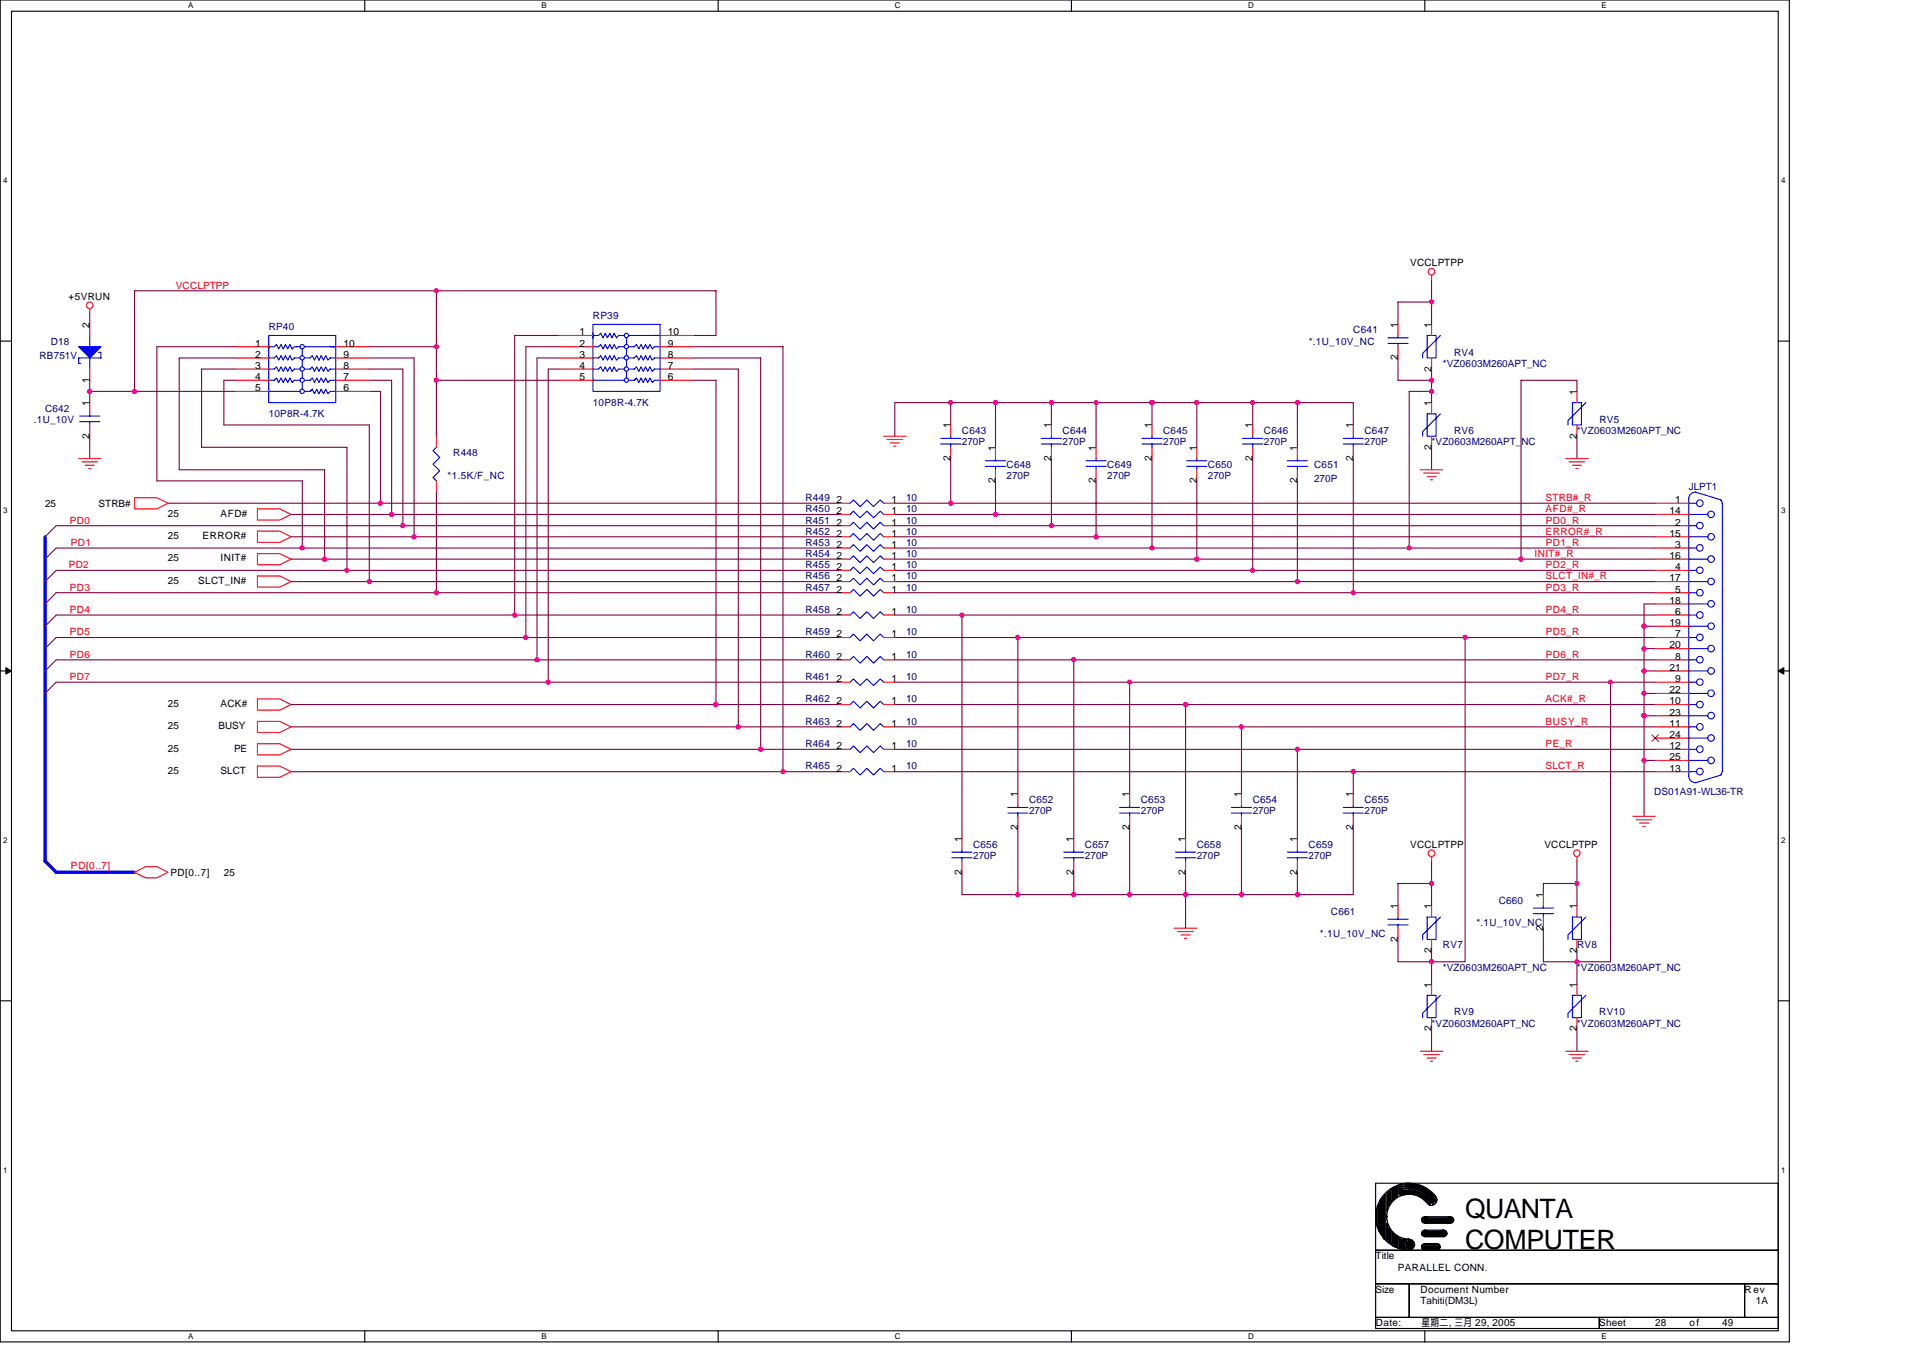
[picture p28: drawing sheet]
<svg xmlns="http://www.w3.org/2000/svg" width="297mm" height="210mm" viewBox="0 0 297 210" stroke-linecap="round" stroke-linejoin="round" font-family="sans-serif">
<defs><g id="words">
<g font-size="4.1">
<text x="226.3" y="188.2">QUANTA</text>
<text x="226.3" y="192.9">COMPUTER</text>
</g>
<g font-size="1.5">
<text x="217.8" y="41.1">VCCLPTPP</text>
<text x="10.6" y="46.3">+5VRUN</text>
<text x="13.8" y="50.6" transform="rotate(-90 13.8 50.6)">2</text>
<text x="39.4" y="53.5">1</text>
<text x="53.1" y="53.5">10</text>
<text x="89.5" y="51.8">1</text>
<text x="89.5" y="53.5">2</text>
<text x="103.2" y="51.8">10</text>
<text x="103.2" y="53.5">9</text>
<text x="215.9" y="50.6" transform="rotate(-90 215.9 50.6)">1</text>
<text x="221.1" y="50.6" transform="rotate(-90 221.1 50.6)">1</text>
<text x="13.8" y="59.1" transform="rotate(-90 13.8 59.1)">1</text>
<text x="39.4" y="55.3">2</text>
<text x="39.4" y="57">3</text>
<text x="39.4" y="58.7">4</text>
<text x="53.1" y="55.3">9</text>
<text x="53.1" y="57">8</text>
<text x="53.1" y="58.7">7</text>
<text x="89.5" y="55.3">3</text>
<text x="89.5" y="57">4</text>
<text x="89.5" y="58.7">5</text>
<text x="103.2" y="55.3">8</text>
<text x="103.2" y="57">7</text>
<text x="103.2" y="58.7">6</text>
<text x="215.9" y="55.6" transform="rotate(-90 215.9 55.6)">2</text>
<text x="221.1" y="57.4" transform="rotate(-90 221.1 57.4)">2</text>
<text x="13.8" y="62.7" transform="rotate(-90 13.8 62.7)">1</text>
<text x="39.4" y="60.4">5</text>
<text x="53.1" y="60.4">6</text>
<text x="221.1" y="62.7" transform="rotate(-90 221.1 62.7)">1</text>
<text x="243.6" y="61" transform="rotate(-90 243.6 61)">1</text>
<text x="13.8" y="67.7" transform="rotate(-90 13.8 67.7)">2</text>
<text x="146.8" y="71.2" transform="rotate(-90 146.8 71.2)">2</text>
<text x="146.8" y="66.2" transform="rotate(-90 146.8 66.2)">1</text>
<text x="153.8" y="69.6" transform="rotate(-90 153.8 69.6)">1</text>
<text x="162.4" y="71.2" transform="rotate(-90 162.4 71.2)">2</text>
<text x="162.4" y="66.2" transform="rotate(-90 162.4 66.2)">1</text>
<text x="169.3" y="69.6" transform="rotate(-90 169.3 69.6)">1</text>
<text x="177.9" y="71.2" transform="rotate(-90 177.9 71.2)">2</text>
<text x="177.9" y="66.2" transform="rotate(-90 177.9 66.2)">1</text>
<text x="184.8" y="69.6" transform="rotate(-90 184.8 69.6)">1</text>
<text x="193.5" y="71.2" transform="rotate(-90 193.5 71.2)">2</text>
<text x="193.5" y="66.2" transform="rotate(-90 193.5 66.2)">1</text>
<text x="200.4" y="69.6" transform="rotate(-90 200.4 69.6)">1</text>
<text x="209" y="71.2" transform="rotate(-90 209 71.2)">2</text>
<text x="209" y="66.2" transform="rotate(-90 209 66.2)">1</text>
<text x="221.1" y="69.5" transform="rotate(-90 221.1 69.5)">2</text>
<text x="243.6" y="67.7" transform="rotate(-90 243.6 67.7)">2</text>
<text x="129.2" y="77.7">2</text>
<text x="137.7" y="77.7">1</text>
<text x="153.8" y="74.7" transform="rotate(-90 153.8 74.7)">2</text>
<text x="169.3" y="74.7" transform="rotate(-90 169.3 74.7)">2</text>
<text x="184.8" y="74.7" transform="rotate(-90 184.8 74.7)">2</text>
<text x="200.4" y="74.7" transform="rotate(-90 200.4 74.7)">2</text>
<text x="258.8" y="77.7">1</text>
<text x="7" y="78.3">25</text>
<text x="15.2" y="78.3">STRB#</text>
<text x="25.9" y="83.3">25</text>
<text x="25.9" y="79.8">25</text>
<text x="31.3" y="83.3">ERROR#</text>
<text x="34.1" y="79.8">AFD#</text>
<text x="129.2" y="82.9">2</text>
<text x="129.2" y="79.4">2</text>
<text x="129.2" y="81.2">2</text>
<text x="137.7" y="82.9">1</text>
<text x="137.7" y="79.4">1</text>
<text x="137.7" y="81.2">1</text>
<text x="257.9" y="82.9">15</text>
<text x="257.9" y="79.4">14</text>
<text x="258.8" y="81.2">2</text>
<text x="25.9" y="86.7">25</text>
<text x="34.1" y="86.7">INIT#</text>
<text x="129.2" y="86.3">2</text>
<text x="129.2" y="84.6">2</text>
<text x="129.2" y="89.8">2</text>
<text x="129.2" y="88.1">2</text>
<text x="137.7" y="86.3">1</text>
<text x="137.7" y="84.6">1</text>
<text x="137.7" y="89.8">1</text>
<text x="137.7" y="88.1">1</text>
<text x="257.9" y="89.8">17</text>
<text x="257.9" y="86.3">16</text>
<text x="258.8" y="88.1">4</text>
<text x="258.8" y="84.6">3</text>
<text x="25.9" y="90.2">25</text>
<text x="30.6" y="90.2">SLCT_IN#</text>
<text x="129.2" y="95">2</text>
<text x="129.2" y="91.5">2</text>
<text x="137.7" y="95">1</text>
<text x="137.7" y="91.5">1</text>
<text x="257.9" y="93.3">18</text>
<text x="258.8" y="95">6</text>
<text x="258.8" y="91.5">5</text>
<text x="129.2" y="101.9">2</text>
<text x="129.2" y="98.4">2</text>
<text x="137.7" y="101.9">1</text>
<text x="137.7" y="98.4">1</text>
<text x="257.9" y="100.2">20</text>
<text x="257.9" y="96.7">19</text>
<text x="258.8" y="101.9">8</text>
<text x="258.8" y="98.4">7</text>
<text x="129.2" y="105.3">2</text>
<text x="137.7" y="105.3">1</text>
<text x="257.9" y="107.1">22</text>
<text x="257.9" y="103.6">21</text>
<text x="258.8" y="105.3">9</text>
<text x="25.9" y="109.2">25</text>
<text x="25.9" y="112.6">25</text>
<text x="33.7" y="112.6">BUSY</text>
<text x="34.1" y="109.2">ACK#</text>
<text x="129.2" y="112.2">2</text>
<text x="129.2" y="108.8">2</text>
<text x="137.7" y="112.2">1</text>
<text x="137.7" y="108.8">1</text>
<text x="257.9" y="114">24</text>
<text x="257.9" y="112.2">11</text>
<text x="257.9" y="110.5">23</text>
<text x="257.9" y="108.8">10</text>
<text x="25.9" y="119.5">25</text>
<text x="25.9" y="116.1">25</text>
<text x="34.1" y="119.5">SLCT</text>
<text x="36.1" y="116.1">PE</text>
<text x="129.2" y="115.7">2</text>
<text x="129.2" y="119.2">2</text>
<text x="137.7" y="115.7">1</text>
<text x="137.7" y="119.2">1</text>
<text x="257.9" y="119.2">13</text>
<text x="257.9" y="117.4">25</text>
<text x="257.9" y="115.7">12</text>
<text x="157.2" y="123.2" transform="rotate(-90 157.2 123.2)">1</text>
<text x="174.5" y="123.2" transform="rotate(-90 174.5 123.2)">1</text>
<text x="191.7" y="123.2" transform="rotate(-90 191.7 123.2)">1</text>
<text x="209" y="123.2" transform="rotate(-90 209 123.2)">1</text>
<text x="148.6" y="130.1" transform="rotate(-90 148.6 130.1)">1</text>
<text x="157.2" y="128.2" transform="rotate(-90 157.2 128.2)">2</text>
<text x="165.8" y="130.1" transform="rotate(-90 165.8 130.1)">1</text>
<text x="174.5" y="128.2" transform="rotate(-90 174.5 128.2)">2</text>
<text x="183.1" y="130.1" transform="rotate(-90 183.1 130.1)">1</text>
<text x="191.7" y="128.2" transform="rotate(-90 191.7 128.2)">2</text>
<text x="200.4" y="130.1" transform="rotate(-90 200.4 130.1)">1</text>
<text x="209" y="128.2" transform="rotate(-90 209 128.2)">2</text>
<text x="217.8" y="130.9">VCCLPTPP</text>
<text x="238.6" y="130.9">VCCLPTPP</text>
<text x="26.3" y="135.3">PD[0..7]</text>
<text x="34.6" y="135.3">25</text>
<text x="148.6" y="135.1" transform="rotate(-90 148.6 135.1)">2</text>
<text x="165.8" y="135.1" transform="rotate(-90 165.8 135.1)">2</text>
<text x="183.1" y="135.1" transform="rotate(-90 183.1 135.1)">2</text>
<text x="200.4" y="135.1" transform="rotate(-90 200.4 135.1)">2</text>
<text x="215.9" y="140.4" transform="rotate(-90 215.9 140.4)">1</text>
<text x="221.1" y="140.4" transform="rotate(-90 221.1 140.4)">1</text>
<text x="238.4" y="143.7" transform="rotate(-90 238.4 143.7)">2</text>
<text x="238.4" y="138.7" transform="rotate(-90 238.4 138.7)">1</text>
<text x="243.6" y="140.4" transform="rotate(-90 243.6 140.4)">1</text>
<text x="215.9" y="145.5" transform="rotate(-90 215.9 145.5)">2</text>
<text x="221.1" y="147.2" transform="rotate(-90 221.1 147.2)">2</text>
<text x="243.6" y="147.2" transform="rotate(-90 243.6 147.2)">2</text>
<text x="221.1" y="152.5" transform="rotate(-90 221.1 152.5)">1</text>
<text x="243.6" y="152.5" transform="rotate(-90 243.6 152.5)">1</text>
<text x="221.1" y="159.3" transform="rotate(-90 221.1 159.3)">2</text>
<text x="243.6" y="159.3" transform="rotate(-90 243.6 159.3)">2</text>
<text x="212.5" y="194.5">Title</text>
<text x="215.9" y="196.2">PARALLEL CONN.</text>
<text x="212.5" y="199.7">Size</text>
<text x="219.4" y="199.7">Document Number</text>
<text x="219.4" y="201.4">Tahiti(DM3L)</text>
<text x="269.5" y="199.7">Rev</text>
<text x="271.2" y="201.4">1A</text>
<text x="212.5" y="204.9">Date:</text>
<text x="219.6" y="204.9">星期二, 三月 29, 2005</text>
<text x="247" y="204.9">Sheet</text>
<text x="255.7" y="204.9">28</text>
<text x="261" y="204.9">of</text>
<text x="266" y="204.9">49</text>
</g>
<g font-size="1.5" fill="#f00">
<text x="27.2" y="44.6">VCCLPTPP</text>
<text x="238.7" y="77.4">STRB#_R</text>
<text x="10.8" y="80.9">PD0</text>
<text x="238.7" y="82.6">ERROR#_R</text>
<text x="238.7" y="79.1">AFD#_R</text>
<text x="238.8" y="80.9">PD0_R</text>
<text x="10.6" y="87.8">PD2</text>
<text x="11" y="84.3">PD1</text>
<text x="237" y="86">INIT#_R</text>
<text x="238.7" y="89.5">SLCT_IN#_R</text>
<text x="238.8" y="87.8">PD2_R</text>
<text x="238.8" y="84.3">PD1_R</text>
<text x="10.8" y="91.2">PD3</text>
<text x="10.8" y="94.7">PD4</text>
<text x="238.8" y="91.2">PD3_R</text>
<text x="238.8" y="94.7">PD4_R</text>
<text x="10.8" y="101.6">PD6</text>
<text x="10.8" y="98.1">PD5</text>
<text x="238.8" y="101.6">PD6_R</text>
<text x="238.8" y="98.1">PD5_R</text>
<text x="10.8" y="105">PD7</text>
<text x="238.8" y="105">PD7_R</text>
<text x="238.7" y="108.5">ACK#_R</text>
<text x="238.7" y="111.9">BUSY_R</text>
<text x="238.7" y="115.4">PE_R</text>
<text x="238.7" y="118.9">SLCT_R</text>
<text x="10.9" y="134.2">PD[0..7]</text>
</g>
<g font-size="1.5" fill="#000080">
<text x="7.8" y="53.2">D18</text>
<text x="41.5" y="51">RP40</text>
<text x="91.6" y="49.3">RP39</text>
<text x="202.2" y="53.2">*.1U_10V_NC</text>
<text x="209" y="51.5">C641</text>
<text x="6.1" y="55.5">RB751V</text>
<text x="222.9" y="56.7">*VZ0603M260APT_NC</text>
<text x="224.6" y="54.9">RV4</text>
<text x="5.2" y="65.3">.1U_10V</text>
<text x="7" y="63.6">C642</text>
<text x="41.5" y="64.5">10P8R-4.7K</text>
<text x="91.6" y="62.7">10P8R-4.7K</text>
<text x="247.1" y="65.3">RV5</text>
<text x="70" y="70.5">R448</text>
<text x="148.6" y="67">C643</text>
<text x="148.6" y="68.8">270P</text>
<text x="164.1" y="67">C644</text>
<text x="164.1" y="68.8">270P</text>
<text x="179.7" y="67">C645</text>
<text x="179.7" y="68.8">270P</text>
<text x="195.2" y="67">C646</text>
<text x="195.2" y="68.8">270P</text>
<text x="210.8" y="67">C647</text>
<text x="210.8" y="68.8">270P</text>
<text x="221.1" y="68.8">*VZ0603M260APT_NC</text>
<text x="224.6" y="67">RV6</text>
<text x="243.6" y="67">*VZ0603M260APT_NC</text>
<text x="69.1" y="74">*1.5K/F_NC</text>
<text x="124.4" y="77.4">R449</text>
<text x="139.9" y="77.4">10</text>
<text x="155.5" y="72.2">C648</text>
<text x="155.5" y="74">270P</text>
<text x="171" y="72.2">C649</text>
<text x="171" y="74">270P</text>
<text x="186.6" y="72.2">C650</text>
<text x="186.6" y="74">270P</text>
<text x="203" y="72.2">C651</text>
<text x="203" y="74.5">270P</text>
<text x="260.9" y="75.7">JLPT1</text>
<text x="124.4" y="82.6">R452</text>
<text x="124.4" y="79.1">R450</text>
<text x="124.4" y="80.9">R451</text>
<text x="139.9" y="82.6">10</text>
<text x="139.9" y="79.1">10</text>
<text x="139.9" y="80.9">10</text>
<text x="124.4" y="86">R454</text>
<text x="124.4" y="84.3">R453</text>
<text x="124.4" y="89.5">R456</text>
<text x="124.4" y="87.8">R455</text>
<text x="139.9" y="86">10</text>
<text x="139.9" y="84.3">10</text>
<text x="139.9" y="89.5">10</text>
<text x="139.9" y="87.8">10</text>
<text x="124.4" y="94.7">R458</text>
<text x="124.4" y="91.2">R457</text>
<text x="139.9" y="94.7">10</text>
<text x="139.9" y="91.2">10</text>
<text x="124.4" y="101.6">R460</text>
<text x="124.4" y="98.1">R459</text>
<text x="139.9" y="101.6">10</text>
<text x="139.9" y="98.1">10</text>
<text x="124.4" y="105">R461</text>
<text x="139.9" y="105">10</text>
<text x="124.4" y="112">R463</text>
<text x="124.4" y="108.5">R462</text>
<text x="139.9" y="112">10</text>
<text x="139.9" y="108.5">10</text>
<text x="124.4" y="115.4">R464</text>
<text x="124.4" y="118.9">R465</text>
<text x="139.9" y="115.4">10</text>
<text x="139.9" y="118.9">10</text>
<text x="159" y="124">C652</text>
<text x="159" y="125.8">270P</text>
<text x="176.2" y="124">C653</text>
<text x="176.2" y="125.8">270P</text>
<text x="193.5" y="124">C654</text>
<text x="193.5" y="125.8">270P</text>
<text x="210.8" y="124">C655</text>
<text x="210.8" y="125.8">270P</text>
<text x="255.5" y="122.8">DS01A91-WL36-TR</text>
<text x="150.3" y="130.9">C656</text>
<text x="167.6" y="130.9">C657</text>
<text x="184.9" y="130.9">C658</text>
<text x="202.1" y="130.9">C659</text>
<text x="150.3" y="132.7">270P</text>
<text x="167.6" y="132.7">270P</text>
<text x="184.9" y="132.7">270P</text>
<text x="202.1" y="132.7">270P</text>
<text x="205.6" y="141.3">C661</text>
<text x="228.1" y="143">*.1U_10V_NC</text>
<text x="231.5" y="139.6">C660</text>
<text x="203.9" y="144.8">*.1U_10V_NC</text>
<text x="222.9" y="149.9">*VZ0603M260APT_NC</text>
<text x="222.9" y="146.5">RV7</text>
<text x="243.6" y="149.9">*VZ0603M260APT_NC</text>
<text x="243.6" y="146.5">RV8</text>
<text x="221.1" y="158.6">*VZ0603M260APT_NC</text>
<text x="224.6" y="156.8">RV9</text>
<text x="243.6" y="158.6">*VZ0603M260APT_NC</text>
<text x="247" y="156.8">RV10</text>
</g>
<g font-size="1.2">
<text x="29.1" y="1.3">A</text>
<text x="83.6" y="1.3">B</text>
<text x="138.2" y="1.3">C</text>
<text x="192.8" y="1.3">D</text>
<text x="247.4" y="1.3">E</text>
<text x=".5" y="28.3">4</text>
<text x="275.1" y="28.3">4</text>
<text x=".5" y="79.2">3</text>
<text x="275.1" y="79.2">3</text>
<text x=".5" y="130.2">2</text>
<text x="275.1" y="130.2">2</text>
<text x=".5" y="181.1">1</text>
<text x="275.1" y="181.1">1</text>
<text x="29.1" y="206.8">A</text>
<text x="83.6" y="206.8">B</text>
<text x="138.2" y="206.8">C</text>
<text x="192.8" y="206.8">D</text>
<text x="247.4" y="206.8">E</text>
</g>
</g></defs>
<path d="M0 0h276.4v207.3h-276.4zM1.8 1.7h272.9v203.8h-272.9z" fill="none" stroke="#000" stroke-width=".17"/>
<g fill="#fff">
<path d="M29.1 .2h.7v1.4h-.7z"/>
<path d="M29.1 205.7h.7v1.4h-.7z"/>
</g>
<path d="M56.3 0v1.7M56.3 205.5v1.8" fill="none" stroke="#000" stroke-width=".17"/>
<g fill="#fff">
<path d="M83.6 .2h.8v1.4h-.8z"/>
<path d="M83.6 205.7h.8v1.4h-.8z"/>
</g>
<path d="M110.9 0v1.7M110.9 205.5v1.8" fill="none" stroke="#000" stroke-width=".17"/>
<g fill="#fff">
<path d="M138.2 .2h.9v1.4h-.9z"/>
<path d="M138.2 205.7h.9v1.4h-.9z"/>
</g>
<path d="M165.5 0v1.7M165.5 205.5v1.8" fill="none" stroke="#000" stroke-width=".17"/>
<g fill="#fff">
<path d="M192.8 .2h.8v1.4h-.8z"/>
<path d="M192.8 205.7h.8v1.4h-.8z"/>
</g>
<path d="M220.1 0v1.7M220.1 205.5v1.8" fill="none" stroke="#000" stroke-width=".17"/>
<g fill="#fff">
<path d="M247.4 .2h.8v1.4h-.8z"/>
<path d="M247.4 205.7h.8v1.4h-.8z"/>
<path d="M.5 27.2h.6v1.4h-.6z"/>
<path d="M275.1 27.2h.7v1.4h-.7z"/>
<path d="M.5 78.1h.6v1.4h-.6z"/>
<path d="M275.1 78.1h.7v1.4h-.7z"/>
</g>
<path d="M0 52.7h1.8M274.7 52.7h1.7" fill="none" stroke="#000" stroke-width=".17"/>
<g fill="#fff">
<path d="M.5 129.1h.6v1.4h-.6z"/>
<path d="M275.1 129.1h.7v1.4h-.7z"/>
</g>
<path d="M0 103.6h1.8M274.7 103.6h1.7" fill="none" stroke="#000" stroke-width=".17"/>
<path d="M.9 103.1l.9 .5-.9 .5zM274.7 103.6l.8-.5v1z" fill="#000" stroke="#000" stroke-width=".15"/>
<g fill="#fff">
<path d="M.5 180h.6v1.4h-.6z"/>
<path d="M275.1 180h.7v1.4h-.7z"/>
</g>
<g fill="none" stroke="#000" stroke-width=".17">
<path d="M0 154.6h1.8M274.7 154.6h1.7M212.5 182.8h62.2v10.3h-62.2zM212.5 193.1h62.2v5.2h-62.2zM212.5 198.3h5.2v5.2h-5.2zM212.7 186.7v2.4l.1 .6v-3.5l.2-.3v4.3l.2 .2v-4.9l.2-.3v5.5l.1 .2v-5.9l.2-.2v6.6M213.9 191.4v-6.8l.2-.1v7.1h.1v-2.6l.2 .3v2.4l.2 .2v-2.2l.1 .3v2.1l.2 .1v-2l.2 .2v2h.2v-1.9l.1 .2v1.9h.2v-1.7l.2 .1v1.6l.1 .2v-1.8l.2 .2v1.6h.2v-1.4M214.2 184.1v3l.2-.6v-2.4l.2-.1v2.2l.1-.2v-2.2l.2-.2v2.1l.2-.2v-2.1h.2v1.9l.1-.1v-1.8l.2-.1v1.7l.2-.2v-1.5l.1-.2v1.7M216.3 184.2a4 4 0 0 1 4.8 1.7M216.3 184a4.2 4.2 0 0 1 5.1 2.1M216.3 183.8a4.3 4.3 0 0 1 5.2 2.3M216.3 183.6a4.5 4.5 0 0 1 5.2 2.1"/>
<path d="M216.3 183.5a4.7 4.7 0 0 1 5.4 2.2M216.3 183.1a4.9 4.9 0 0 1 5.7 2.2M216.3 191.2v.2h.2v1.4h.1v-1.4h.2v1.5h-.3l.5-1.5M216.3 182.9v1.7l-.2-.1v-1.4zM216.3 184.6a3.6 3.6 0 0 1 4.5 1.6M216.3 184.4a3.8 3.8 0 0 1 4.7 1.8M216.4 183.2a4.8 4.8 0 0 1 5.4 2.3M216.5 183.1v1.4M217 191.4h.1M217 191.4v1.5l.2-.1v-1.4l.1 .3v1.2h.2v-1.3h.2v1.3h.1v-1.3h.2v1.3l.2-.1v-1.1l.2 .2v.7M217.7 182.8l-1.6 .2M217.7 184.5l-1.3 .1"/>
<path d="M217.7 198.3h51.8v5.2h-51.8zM219.7 188.1h4.7v.2h-4.8v.1h5l-.2 .2h-4.7l.2 .2h4.5M219.7 190.2h3.7v.2h-3.7l-.1 .1h3.9l-.1 .2h-3.8l.3 .2h3.3M219.7 192.2h2.6v.2h-2.7v.2h2.9l-.2 .2h-2.7l.3 .1h2.4M220.1 192.1h1.9M220.1 193.1h1.9M220.1 191h2.9M220.1 190h2.9M220.1 189h4M220.1 187.9h4M220.3 185.7a3.4 3.4 0 0 0-3.8-1 3.4 3.4 0 0 0-2.3 3.2 3.4 3.4 0 0 0 3.5 3.5M221.7 184.7a5.2 5.2 0 0 0-5.7-1.7 5.2 5.2 0 0 0-3.5 4.9v-.1a5.2 5.2 0 0 0 5.2 5.3"/>
<path d="M269.5 198.3h5.2v5.2h-5.2zM212.5 203.5h34.5v1.7h-34.5zM247 203.5h27.7v1.7h-27.7z"/>
<circle cx="217.7" cy="192.2" r=".85"/>
<circle cx="220.1" cy="190.5" r=".51"/>
<circle cx="220.1" cy="188.4" r=".51"/>
<circle cx="220.1" cy="192.6" r=".51"/>
<circle cx="221.1" cy="185.3" r=".86"/>
<circle cx="222" cy="192.6" r=".51"/>
<circle cx="223" cy="190.5" r=".51"/>
<circle cx="224" cy="188.4" r=".51"/>
</g>
<g fill="none" stroke="#800040" stroke-width=".17">
<path d="M13.9 48.4v1.7M13.9 58.7v3.5M36.3 53.6h-12.1v20.7h22.5v10.3M36.3 55.3h-8.6v17.3h22.4v13.8M36.3 58.7h-1.7v6.9h22.4v24.2M36.3 57h-5.2v12.1h22.5v19M57 53.6h10.4M57 55.3h7v27.6M57 58.7h3.5v20.8M57 57h5.2v24.2M67.4 58.7h19M67.4 44.9v22.5"/>
<path d="M86.4 51.8h-6.9v43.2M86.4 53.6h-5.2v44.9M86.4 55.3h-3.5v46.6M86.4 57h-1.7v48.4M107.1 51.8h3.5v-6.9h-89.8v15.6M107.1 58.7h3.5v50.1M107.1 57h6.9v55.3M107.1 55.3h10.4v60.4M107.1 53.6h13.8v65.6M215.9 55.3v3.4h5.2v-1.7M221.1 43.2v6.9M221.1 58.7v3.5"/>
<path d="M221.1 46.7h-5.2v3.4M13.9 67.4v3.4M13.9 60.5h22.4M25.9 77.7h103.7M45 79.5h84.6M57 60.5h1.8v17.2M67.4 76v15.5M138.2 77.7h117.5M138.2 79.5h117.5M146.9 62.2v3.4M146.9 70.8v6.9M153.8 62.2v6.9"/>
<path d="M153.8 74.3v5.2M162.4 62.2v3.4M162.4 70.8v10.4M169.3 62.2v6.9M169.3 74.3v8.6M177.9 62.2v3.4M177.9 70.8v13.8M184.9 62.2v6.9M184.9 74.3v12.1M193.5 62.2v3.4M193.5 70.8v17.3M200.4 62.2v6.9"/>
<path d="M200.4 74.3v15.5M209 65.6v-3.4h-70.8v5.2M209 70.8v20.7M221.1 60.5h-3.4v24.1M221.1 69.1v3.5M243.6 60.5v-1.8h-8.7v27.7M243.6 67.4v3.4M45 89.8h84.6M45 86.4h84.6M45 82.9h84.6M129.6 88.1h-120.9l-1.7 1.7M129.6 84.6h-120.9l-1.7 1.8"/>
<path d="M129.6 91.5h-120.9l-1.7 1.8M129.6 98.5h-120.9l-1.7 1.7M129.6 95h-120.9l-1.7 1.7M129.6 81.2h-120.9l-1.7 1.7M138.2 89.8h117.5M138.2 88.1h117.5M138.2 84.6h117.5M138.2 91.5h117.5M138.2 86.4h117.5M138.2 98.5h88.1M138.2 95h117.5M138.2 81.2h117.5"/>
<path d="M138.2 82.9h117.5M148.6 95v34.5M157.2 98.5v24.1M254 96.7h1.7M255.7 98.5h-29.4v50h-10.4v-3.4M255.7 93.3h-1.7v32.8M45 108.8h84.6M45 115.7h84.6M45 112.3h84.6M45 119.2h84.6M129.6 105.4h-120.9l-1.7 1.7M129.6 101.9h-120.9l-1.7 1.7"/>
<path d="M138.2 108.8h117.5M138.2 115.7h117.5M138.2 105.4h117.5M138.2 101.9h117.5M138.2 112.3h117.5M138.2 119.2h117.5M165.9 101.9v27.6M174.5 105.4v17.2M183.1 108.8v20.7M191.8 112.3v10.3M200.4 115.7v13.8M209 119.2v3.4"/>
<path d="M248.8 105.4v43.1h-10.4v-5.1M254 100.2h1.7M254 110.6h1.7M254 107.1h1.7M254 117.5h1.7M254 103.6h1.7M157.2 127.8v10.4M165.9 134.7v3.5M174.5 127.8v10.4M183.1 134.7v8.7M191.8 127.8v10.4M200.4 134.7v3.5"/>
<path d="M209 127.8v10.4h-60.4v-3.5M221.1 133v6.9M221.1 136.5h-5.2v3.4M243.6 136.5h-5.2v1.7M243.6 133v6.9M221.1 146.8v5.2M221.1 158.9v3.5M243.6 146.8v5.2M243.6 158.9v3.5"/>
</g>
<path d="M7 82.9v50.1l1.7 1.7h12.1" fill="none" stroke="#00f" stroke-width=".51"/>
<g fill="none" stroke="#f00" stroke-width=".17">
<path d="M13.9 47.7v.7M13.9 50.1v1.7M13.9 57v1.7M36.3 53.6h5.2M36.3 55.3h5.2M36.3 57h5.2M36.3 58.7h5.2M51.9 53.6h5.1M51.9 55.3h5.1M51.9 57h5.1M51.9 58.7h5.1M86.4 51.8h5.2"/>
<path d="M86.4 53.6h5.2M86.4 55.3h5.2M86.4 57h5.2M86.4 58.7h5.2M102 51.8h5.1M102 53.6h5.1M102 55.3h5.1M102 57h5.1M102 58.7h5.1M215.9 50.1v1.7M215.9 53.6v1.7M221.1 42.5v.7"/>
<path d="M221.1 50.1v1.7M221.1 55.3v1.7M12.1 70.8h3.5M12.7 71.3h2.4M13.2 71.9h1.4M13.7 72.4h.3M13.9 62.2v1.7M13.9 65.6v1.8M20.8 76.9h3.4l1.7 .8-1.7 .9h-3.4zM36.3 60.5h5.2M39.8 78.6h3.4l1.8 .9-1.8 .8h-3.4zM51.9 60.5h5.1"/>
<path d="M67.4 67.4v1.7M67.4 74.3v1.7M129.6 79.5h1.7M129.6 77.7h1.7M136.5 67.4h3.5M136.5 79.5h1.7M136.5 77.7h1.7M137 67.9h2.4M137.5 68.4h1.4M138 68.9h.4M146.9 65.6v1.8M146.9 69.1v1.7"/>
<path d="M153.8 69.1v1.7M153.8 72.6v1.7M162.4 65.6v1.8M162.4 69.1v1.7M169.3 69.1v1.7M169.3 72.6v1.7M177.9 65.6v1.8M177.9 69.1v1.7M184.9 69.1v1.7M184.9 72.6v1.7M193.5 65.6v1.8M193.5 69.1v1.7"/>
<path d="M200.4 69.1v1.7M200.4 72.6v1.7M209 65.6v1.8M209 69.1v1.7M219.4 72.6h3.5M219.9 73.1h2.4M220.4 73.6h1.4M221 74.1h.3M221.1 62.2v1.7M221.1 67.4v1.7M241.8 70.8h3.5M242.4 71.3h2.4"/>
<path d="M242.9 71.9h1.4M243.4 72.4h.4M243.6 60.5v1.7M243.6 65.6v1.8M255.7 79.5h5.2M255.7 77.7h5.2M39.8 85.5h3.4l1.8 .9-1.8 .8h-3.4zM39.8 82h3.4l1.8 .9-1.8 .9h-3.4zM39.8 89h3.4l1.8 .8-1.8 .9h-3.4zM129.6 86.4h1.7M129.6 84.6h1.7M129.6 98.5h1.7"/>
<path d="M129.6 95h1.7M129.6 91.5h1.7M129.6 89.8h1.7M129.6 88.1h1.7M129.6 82.9h1.7M129.6 81.2h1.7M136.5 86.4h1.7M136.5 84.6h1.7M136.5 98.5h1.7M136.5 95h1.7M136.5 91.5h1.7M136.5 89.8h1.7"/>
<path d="M136.5 88.1h1.7M136.5 82.9h1.7M136.5 81.2h1.7M255.7 86.4h5.2M255.7 84.6h5.2M255.7 98.5h5.2M255.7 96.7h5.2M255.7 95h5.2M255.7 93.3h5.2M255.7 91.5h5.2M255.7 89.8h5.2M255.7 88.1h5.2"/>
<path d="M255.7 82.9h5.2M255.7 81.2h5.2M39.8 118.3h3.4l1.8 .9-1.8 .9h-3.4zM39.8 111.4h3.4l1.8 .9-1.8 .8h-3.4zM39.8 107.9h3.4l1.8 .9-1.8 .9h-3.4zM39.8 114.9h3.4l1.8 .8-1.8 .9h-3.4zM129.6 115.7h1.7M129.6 112.3h1.7M129.6 119.2h1.7M129.6 108.8h1.7M129.6 105.4h1.7M129.6 101.9h1.7"/>
<path d="M136.5 115.7h1.7M136.5 112.3h1.7M136.5 119.2h1.7M136.5 108.8h1.7M136.5 105.4h1.7M136.5 101.9h1.7M255.7 115.7h5.2M255.7 112.3h5.2M255.7 119.2h5.2M255.7 117.5h5.2M255.7 114h5.2M255.7 110.6h5.2"/>
<path d="M255.7 108.8h5.2M255.7 107.1h5.2M255.7 105.4h5.2M255.7 103.6h5.2M255.7 101.9h5.2M255.7 100.2h5.2M20.8 134.7l1.7-.8h1.7l1.7 .8-1.7 .9h-1.7zM148.6 129.5v1.8M148.6 133v1.7M157.2 122.6v1.8M157.2 126.1v1.7M165.9 129.5v1.8"/>
<path d="M165.9 133v1.7M174.5 122.6v1.8M174.5 126.1v1.7M183.1 129.5v1.8M183.1 133v1.7M191.8 122.6v1.8M191.8 126.1v1.7M200.4 129.5v1.8M200.4 133v1.7M209 122.6v1.8M209 126.1v1.7M215.9 139.9v1.7"/>
<path d="M221.1 132.3v.7M221.1 139.9v1.7M238.4 138.2v1.7M243.6 132.3v.7M243.6 139.9v1.7M252.2 126.1h3.5M252.7 126.6h2.5M253.3 127.1h1.3M253.8 127.7h.3M181.4 143.4h3.5M181.9 143.9h2.4M182.4 144.4h1.4"/>
<path d="M183 144.9h.3M215.9 143.4v1.7M221.1 145.1v1.7M221.1 152v1.7M221.1 157.2v1.7M238.4 141.6v1.8M243.6 145.1v1.7M243.6 152v1.7M243.6 157.2v1.7M219.4 162.4h3.5M219.9 162.9h2.4M220.4 163.4h1.4"/>
<path d="M221 163.9h.3M241.8 162.4h3.5M242.4 162.9h2.4M242.9 163.4h1.4M243.4 163.9h.4"/>
<circle cx="13.9" cy="47.2" r=".51"/>
<circle cx="221.1" cy="42" r=".51"/>
<circle cx="221.1" cy="131.8" r=".51"/>
<circle cx="243.6" cy="131.8" r=".51"/>
</g>
<g fill="none" stroke="#00f" stroke-width=".17">
<path d="M13.9 51.8v1.8M13.9 55.3v1.7M15.2 54.4h.4v.9h-3.5v.8h.4M41.5 53.2v.7v-.3h.9l.3-.4 .3 .7 .4-.7 .3 .7 .4-.7 .3 .7 .4-.7 .3 .7 .4-.3h.8M41.5 55.3h.9l.3-.4 .3 .7 .4-.7 .3 .7 .4-.7 .3 .7 .4-.7 .3 .7 .4-.3h.8M41.5 57h.9l.3-.3 .3 .7 .4-.7 .3 .7 .4-.7 .3 .7 .4-.7 .3 .7 .4-.4h.8M41.5 58.7h.9l.3-.3 .3 .7 .4-.7 .3 .7 .4-.7 .3 .7 .4-.7 .3 .7 .4-.4h.8M41.5 51.8h10.4v10.4h-10.4zM46.7 53.9v1M46.7 55.6v1.1M46.7 57.4v1M46.7 59.1v1"/>
<path d="M47 58.7h.9l.3-.3 .4 .7 .3-.7 .4 .7 .3-.7 .4 .7 .3-.7 .3 .7 .4-.4h.9M47 57h.9l.3-.3 .4 .7 .3-.7 .4 .7 .3-.7 .4 .7 .3-.7 .3 .7 .4-.4h.9M47 55.3h.9l.3-.4 .4 .7 .3-.7 .4 .7 .3-.7 .4 .7 .3-.7 .3 .7 .4-.3h.9M47 53.6h4.9M91.6 51.5v.7v-.4h.9l.3-.3 .4 .7 .3-.7 .3 .7 .4-.7 .3 .7 .4-.7 .3 .7 .4-.4h.8M91.6 53.6h.9l.3-.4 .4 .7 .3-.7 .3 .7 .4-.7 .3 .7 .4-.7 .3 .7 .4-.3h.8M91.6 55.3h.9l.3-.4 .4 .7 .3-.7 .3 .7 .4-.7 .3 .7 .4-.7 .3 .7 .4-.3h.8M91.6 57h.9l.3-.3 .4 .7 .3-.7 .3 .7 .4-.7 .3 .7 .4-.7 .3 .7 .4-.4h.8M91.6 50.1h10.4v10.4h-10.4zM91.6 58.7h4.8M96.8 52.2v1M96.8 53.9v1"/>
<path d="M96.8 55.6v1.1M96.8 57.4v1M97.1 58.7h.9l.3-.3-.3 .3M97.1 57h.9l.3-.3 .4 .7 .3-.7 .4 .7 .3-.7 .4 .7 .3-.7 .4 .7 .3-.4h.9M97.1 55.3h.9l.3-.4 .4 .7 .3-.7 .4 .7 .3-.7 .4 .7 .3-.7 .4 .7 .3-.3h.9M97.1 53.6h.9l.3-.4 .4 .7 .3-.7 .4 .7 .3-.7 .4 .7 .3-.7 .4 .7 .3-.3h.9M97.1 51.8h4.9M98.3 58.4l.4 .7 .3-.7 .4 .7 .3-.7 .4 .7 .3-.7 .4 .7 .3-.4h.9M214.4 53h3.1M214.4 52.2h3.1M215.9 51.8v.4M215.9 53v.6"/>
<path d="M220.4 51.8h1.4v3.5h-1.4zM222.5 51.8l-2.8 2.8v.7M12.3 65.1h3.1M12.3 64.3h3.1M13.9 63.9v.4M13.9 65.1v.5M41.5 60.5h4.8M47 60.5h.9l.3-.4-.3 .4M48.2 60.1l.4 .7 .3-.7 .4 .7 .3-.7 .4 .7 .3-.7 .3 .7 .4-.3h.9M67.4 69.1l-.5 .5 1 1.1-1 1 1 1-1 1.1 .5 .5M131.3 77.7l.5-.5 1.1 1.1 1-1.1 1 1.1 1.1-1.1 .5 .5M131.3 79.5l.5-.5 1.1 1 1-1 1 1 1.1-1 .5 .5"/>
<path d="M145.3 68.6h3.1M145.3 67.7h3.1M146.9 67.4v.3M146.9 68.6v.5M152.2 72h3.1M152.2 71.2h3.1M153.8 70.8v.4M153.8 72v.6M160.8 68.6h3.2M160.8 67.7h3.2M162.4 67.4v.3M162.4 68.6v.5"/>
<path d="M167.8 72h3.1M167.8 71.2h3.1M169.3 70.8v.4M169.3 72v.6M176.4 68.6h3.1M176.4 67.7h3.1M177.9 67.4v.3M177.9 68.6v.5M183.3 72h3.1M183.3 71.2h3.1M184.9 70.8v.4M184.9 72v.6"/>
<path d="M191.9 68.6h3.1M191.9 67.7h3.1M193.5 67.4v.3M193.5 68.6v.5M198.9 72h3M198.9 71.2h3M200.4 70.8v.4M200.4 72v.6M207.5 68.6h3.1M207.5 67.7h3.1M209 67.4v.3M209 68.6v.5"/>
<path d="M220.4 63.9h1.4v3.5h-1.4zM222.5 63.9l-2.8 2.8v.7M242.9 62.2h1.4v3.4h-1.4zM245 62.2l-2.8 2.8v.6M260.9 79.5h2.9M260.9 77.7h1.2M261.9 76a1 1 0 0 0-1 1v42.9M261.9 76l4 1.2M265.8 77.2l.2 .5M266 77.7v41.5l-.2 .4M131.3 86.4l.5-.5 1.1 1 1-1 1 1 1.1-1 .5 .5M131.3 84.6l.5-.5 1.1 1.1 1-1.1 1 1.1 1.1-1.1 .5 .5"/>
<path d="M131.3 95l.5-.5 1.1 1 1-1 1 1 1.1-1 .5 .5M131.3 82.9l.5-.5 1.1 1 1-1 1 1 1.1-1 .5 .5M131.3 89.8l.5-.5 1.1 1 1-1 1 1 1.1-1 .5 .5M131.3 98.5l.5-.6 1.1 1.1 1-1.1 1 1.1 1.1-1.1 .5 .6M131.3 81.2l.5-.5 1.1 1 1-1 1 1 1.1-1 .5 .5M131.3 91.5l.5-.5 1.1 1.1 1-1.1 1 1.1 1.1-1.1 .5 .5M131.3 88.1l.5-.5 1.1 1 1-1 1 1 1.1-1 .5 .5M260.9 98.5h1.2M260.9 96.7h2.9M260.9 95h1.2M260.9 93.3h2.9M260.9 91.5h1.2"/>
<path d="M260.9 89.8h2.9M260.9 88.1h1.2M260.9 86.4h2.9M260.9 84.6h1.2M260.9 82.9h2.9M260.9 81.2h1.2M131.3 115.7l.5-.5 1.1 1 1-1 1 1 1.1-1 .5 .5M131.3 112.3l.5-.5 1.1 1 1-1 1 1 1.1-1 .5 .5M131.3 119.2l.5-.5 1.1 1 1-1 1 1 1.1-1 .5 .5M131.3 108.8l.5-.5 1.1 1 1-1 1 1 1.1-1 .5 .5M131.3 105.4l.5-.5 1.1 1 1-1 1 1 1.1-1 .5 .5M131.3 101.9l.5-.5 1.1 1 1-1 1 1 1.1-1 .5 .5"/>
<path d="M260.9 119.8a1.02 1.02 0 0 0 1 1.1M260.9 119.2h1.2M260.9 117.5h2.9M260.9 115.7h1.2M260.9 114h2.9M260.9 112.3h1.2M260.9 110.6h2.9M260.9 108.8h1.2M260.9 107.1h2.9M260.9 105.4h1.2M260.9 103.6h2.9M260.9 101.9h1.2"/>
<path d="M260.9 100.2h2.9M265.9 119.7l-4 1.2M147 132.5h3.1M147 131.6h3.1M148.6 131.3v.3M148.6 132.5v.5M155.7 125.6h3.1M155.7 124.7h3.1M157.2 124.4v.3M157.2 125.6v.5M164.3 132.5h3.1M164.3 131.6h3.1"/>
<path d="M165.9 131.3v.3M165.9 132.5v.5M172.9 125.6h3.1M172.9 124.7h3.1M174.5 124.4v.3M174.5 125.6v.5M181.6 132.5h3.1M181.6 131.6h3.1M183.1 131.3v.3M183.1 132.5v.5M190.2 125.6h3.1M190.2 124.7h3.1"/>
<path d="M191.8 124.4v.3M191.8 125.6v.5M198.9 132.5h3M198.9 131.6h3M200.4 131.3v.3M200.4 132.5v.5M207.5 125.6h3.1M207.5 124.7h3.1M209 124.4v.3M209 125.6v.5M238.4 139.9v.4M214.4 142.9h3.1"/>
<path d="M214.4 142h3.1M215.9 141.6v.4M215.9 142.9v.5M220.4 153.7h1.4v3.5h-1.4zM220.4 141.6h1.4v3.5h-1.4zM222.5 153.7l-2.8 2.8v.7M222.5 141.6l-2.8 2.8v.7M236.9 141.1h3.1M236.9 140.3h3.1M238.4 141.1v.5M242.9 153.7h1.4v3.5h-1.4zM242.9 141.6h1.4v3.5h-1.4z"/>
<path d="M245 153.7l-2.8 2.8v.7M245 141.6l-2.8 2.8v.7"/>
<circle cx="46.7" cy="57" r=".34"/>
<circle cx="46.7" cy="55.3" r=".34"/>
<circle cx="46.7" cy="58.7" r=".34"/>
<circle cx="46.7" cy="53.5" r=".33"/>
<circle cx="96.8" cy="55.3" r=".34"/>
<circle cx="96.8" cy="58.7" r=".34"/>
<circle cx="96.8" cy="57" r=".34"/>
<circle cx="96.8" cy="51.8" r=".34"/>
<circle cx="96.8" cy="53.5" r=".33"/>
<circle cx="46.7" cy="60.4" r=".34"/>
<circle cx="262.6" cy="77.7" r=".51"/>
<circle cx="264.3" cy="79.4" r=".51"/>
<circle cx="262.6" cy="84.6" r=".51"/>
<circle cx="262.6" cy="95" r=".51"/>
<circle cx="262.6" cy="98.4" r=".51"/>
<circle cx="262.6" cy="91.5" r=".51"/>
<circle cx="262.6" cy="81.2" r=".51"/>
<circle cx="262.6" cy="88.1" r=".51"/>
<circle cx="264.3" cy="82.9" r=".51"/>
<circle cx="264.3" cy="86.4" r=".51"/>
<circle cx="264.3" cy="89.8" r=".51"/>
<circle cx="264.3" cy="93.3" r=".51"/>
<circle cx="264.3" cy="96.7" r=".51"/>
<circle cx="262.6" cy="115.7" r=".51"/>
<circle cx="262.6" cy="119.2" r=".51"/>
<circle cx="262.6" cy="108.8" r=".51"/>
<circle cx="262.6" cy="112.3" r=".51"/>
<circle cx="262.6" cy="101.9" r=".51"/>
<circle cx="262.6" cy="105.4" r=".51"/>
<circle cx="264.3" cy="110.5" r=".51"/>
<circle cx="264.3" cy="117.5" r=".51"/>
<circle cx="264.3" cy="107.1" r=".51"/>
<circle cx="264.3" cy="103.6" r=".51"/>
<circle cx="264.3" cy="100.2" r=".51"/>
<circle cx="264.3" cy="114" r=".51"/>
</g>
<path d="M12.1 53.6h3.5l-1.7 1.7z" fill-rule="evenodd" fill="#00f" stroke="#00f" stroke-width=".17"/>
<path d="M255.2 113.5l1 1M256.2 113.5l-1.1 1" fill="none" stroke="#804000" stroke-width=".15"/>
<g fill="#f0f" stroke="#f0f" stroke-width=".17">
<circle cx="110.6" cy="108.8" r=".34"/>
<circle cx="114" cy="112.3" r=".34"/>
<circle cx="117.5" cy="115.7" r=".34"/>
<circle cx="120.9" cy="119.2" r=".34"/>
<circle cx="84.7" cy="105.4" r=".33"/>
<circle cx="20.8" cy="60.4" r=".34"/>
<circle cx="67.4" cy="44.9" r=".33"/>
<circle cx="13.9" cy="60.4" r=".34"/>
<circle cx="67.4" cy="58.7" r=".34"/>
<circle cx="67.4" cy="53.5" r=".33"/>
<circle cx="248.8" cy="105.4" r=".33"/>
<circle cx="82.9" cy="101.9" r=".34"/>
<circle cx="234.9" cy="86.4" r=".34"/>
<circle cx="81.2" cy="98.4" r=".34"/>
<circle cx="146.9" cy="62.2" r=".33"/>
<circle cx="191.7" cy="138.2" r=".34"/>
<circle cx="157.2" cy="98.4" r=".34"/>
<circle cx="79.5" cy="95" r=".34"/>
<circle cx="157.2" cy="138.2" r=".34"/>
<circle cx="183.1" cy="138.2" r=".34"/>
<circle cx="165.8" cy="101.9" r=".34"/>
<circle cx="148.6" cy="95" r=".34"/>
<circle cx="200.4" cy="62.2" r=".33"/>
<circle cx="146.9" cy="77.7" r=".34"/>
<circle cx="58.8" cy="77.7" r=".34"/>
<circle cx="60.5" cy="79.4" r=".33"/>
<circle cx="63.9" cy="82.9" r=".34"/>
<circle cx="62.2" cy="81.2" r=".34"/>
<circle cx="46.7" cy="84.6" r=".34"/>
<circle cx="50.1" cy="86.4" r=".34"/>
<circle cx="53.6" cy="88.1" r=".33"/>
<circle cx="57" cy="89.8" r=".34"/>
<circle cx="67.4" cy="91.5" r=".34"/>
<circle cx="153.8" cy="79.4" r=".33"/>
<circle cx="162.4" cy="81.2" r=".34"/>
<circle cx="169.3" cy="82.9" r=".34"/>
<circle cx="177.9" cy="84.6" r=".34"/>
<circle cx="184.8" cy="86.4" r=".34"/>
<circle cx="193.5" cy="88.1" r=".33"/>
<circle cx="200.4" cy="89.8" r=".34"/>
<circle cx="209" cy="91.5" r=".34"/>
<circle cx="174.5" cy="105.4" r=".33"/>
<circle cx="183.1" cy="108.8" r=".34"/>
<circle cx="191.7" cy="112.3" r=".34"/>
<circle cx="200.4" cy="115.7" r=".34"/>
<circle cx="209" cy="119.2" r=".34"/>
<circle cx="221.1" cy="46.6" r=".34"/>
<circle cx="221.1" cy="148.5" r=".33"/>
<circle cx="221.1" cy="136.4" r=".34"/>
<circle cx="226.3" cy="98.4" r=".34"/>
<circle cx="243.6" cy="136.4" r=".34"/>
<circle cx="243.6" cy="148.5" r=".33"/>
<circle cx="221.1" cy="60.4" r=".34"/>
<circle cx="177.9" cy="62.2" r=".33"/>
<circle cx="184.8" cy="62.2" r=".33"/>
<circle cx="253.9" cy="96.7" r=".33"/>
<circle cx="153.8" cy="62.2" r=".33"/>
<circle cx="162.4" cy="62.2" r=".33"/>
<circle cx="169.3" cy="62.2" r=".33"/>
<circle cx="165.8" cy="138.2" r=".34"/>
<circle cx="253.9" cy="100.2" r=".34"/>
<circle cx="253.9" cy="103.6" r=".34"/>
<circle cx="174.5" cy="138.2" r=".34"/>
<circle cx="193.5" cy="62.2" r=".33"/>
<circle cx="217.7" cy="84.6" r=".34"/>
<circle cx="253.9" cy="110.5" r=".34"/>
<circle cx="221.1" cy="58.7" r=".34"/>
<circle cx="253.9" cy="107.1" r=".34"/>
<circle cx="253.9" cy="117.5" r=".34"/>
<circle cx="200.4" cy="138.2" r=".34"/>
</g>
<use href="#words"/>
</svg>
